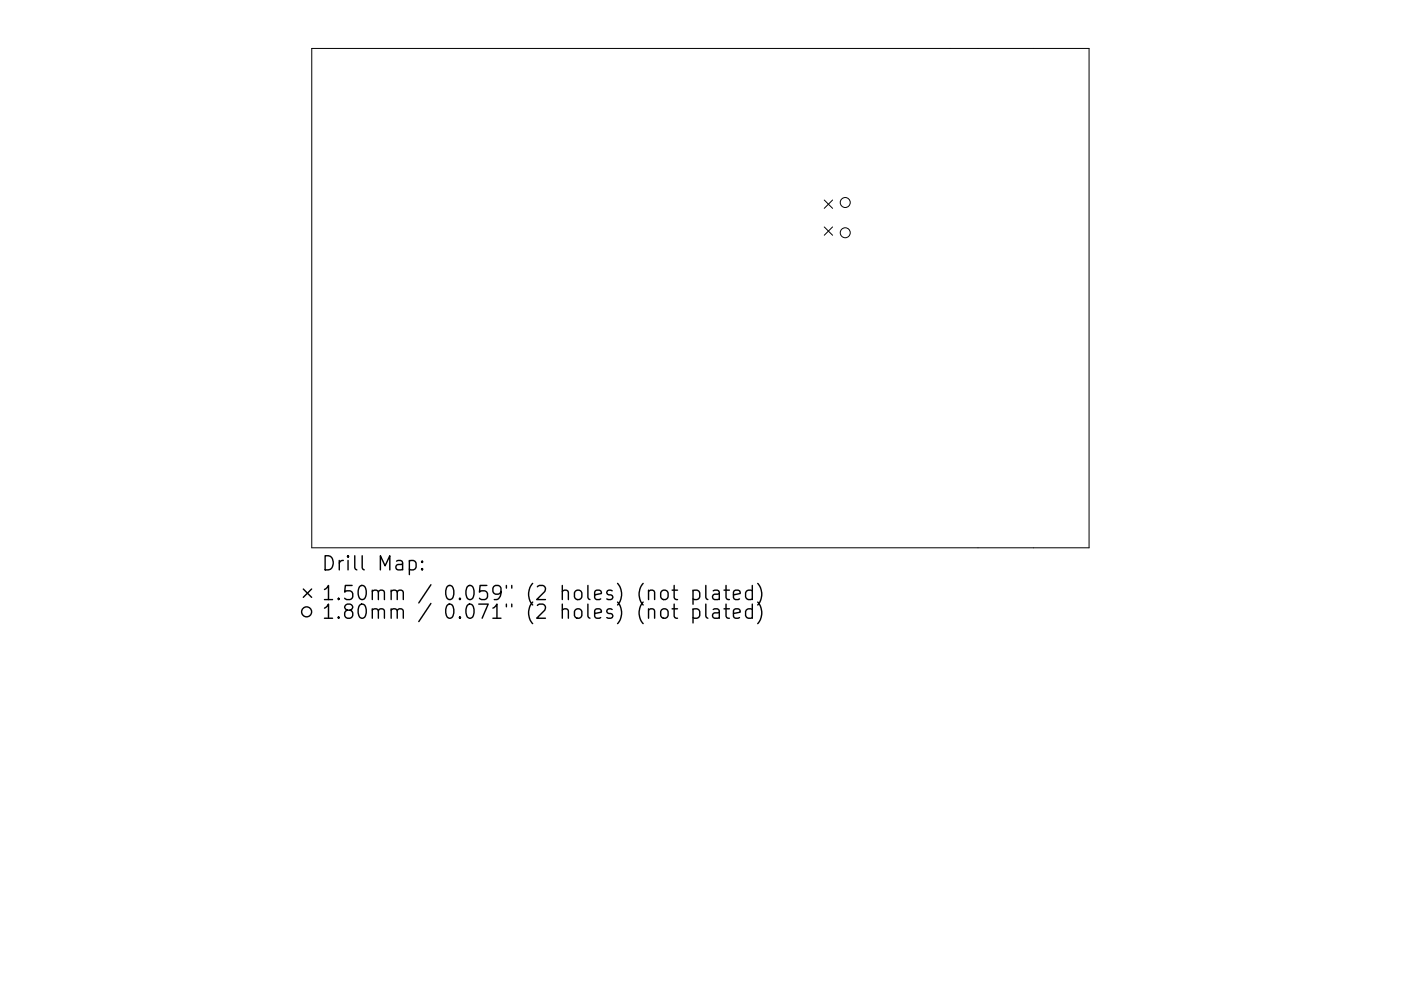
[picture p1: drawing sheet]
<svg xmlns="http://www.w3.org/2000/svg" width="297mm" height="210mm" viewBox="0 0 297 210" stroke-linecap="round" stroke-linejoin="round" font-family="sans-serif">
<defs><g id="words">
<g font-size="4.2">
<text x="68.1" y="121.1">Drill Map:</text>
<text x="68.1" y="127.4">1.50mm / 0.059&quot; (2 holes) (not plated)</text>
<text x="68.1" y="131.3">1.80mm / 0.071&quot; (2 holes) (not plated)</text>
</g>
</g></defs>
<g fill="none" stroke="#000" stroke-width=".21">
<path d="M66.1 10.3h164.8v105.9h-164.8zM174.8 42.4l1.7 1.8M174.8 48.1l1.7 1.8M176.5 42.4l-1.7 1.8M176.5 48.1l-1.7 1.8"/>
<circle cx="179.2" cy="49.4" r="1.06"/>
<circle cx="179.2" cy="43" r="1.06"/>
</g>
<g fill="none" stroke="#000" stroke-width=".3">
<path d="M86.8 119.1l.8-.2 .6 .6v.8l-.3 .5-.3 .1-.8-.1M89.5 119.1l.1 .1-.1 .1-.1-.1 .1-.1v.2M64.3 125l1.8 1.7M66.1 125l-1.8 1.7M89.5 120.6l.1 .2-.1 .1-.1-.1 .1-.2v.3M140.2 125.5a.81 .81 0 0 1 .8-.3 .81 .81 0 0 1 .6 .6v.8a.81 .81 0 0 1-.7 .6 .81 .81 0 0 1-.8-.6v-.8zM140.4 129.3a.81 .81 0 0 1 1.2 .4v.9a.81 .81 0 0 1-.7 .6 .81 .81 0 0 1-.8-.6v-.9zM142.5 125.2h1.1M142.5 129.2h1.1M142.9 124.2v2.6l.2 .3 .5 .1M142.9 128.2v2.5l.2 .3 .5 .2M146.9 125.4l.9-.2 .6 .6v.8l-.3 .5-.3 .1-.9-.1"/>
<path d="M146.9 129.3l.9-.1 .6 .5v.9l-.3 .4-.3 .2-.9-.2M146.9 125.2v3M146.9 129.2v3M149.6 124.2v2.6l.5 .4M149.6 128.2v2.5l.5 .5M151.2 125.4l.3-.2 .9 .2 .1 .2v1.6M151.2 129.3l.3-.1 .9 .1 .1 .3v1.6M152.5 125.9l-1 .2a.59 .59 0 0 0-.4 .5 .59 .59 0 0 0 .4 .6l1-.1M152.5 129.9l-1 .1a.59 .59 0 0 0-.4 .6 .59 .59 0 0 0 .4 .6l1-.2M153.5 125.2h1.1M153.5 129.2h1.1M153.9 124.2v2.6l.2 .3 .5 .1"/>
<path d="M153.9 128.2v2.5l.2 .3 .5 .2M155.5 126.2l1.4-.3-.1-.5-.9-.2-.4 .4v1.2l.1 .3 .3 .1 .9-.1M155.5 130.2l1.4-.3-.1-.6-.9-.1-.4 .4v1.1l.1 .3 .3 .2 .9-.2M159.5 125.4l-.9-.2-.5 .6v.8l.3 .5 .2 .1 .9-.1M159.5 129.3l-.9-.1-.5 .5v.9l.3 .4 .2 .2 .9-.2M159.5 124.2v3M159.5 128.2v3M160.6 123.8a3.4 3.4 0 0 1 0 4.6M160.6 127.7a3.4 3.4 0 0 1 0 4.6"/>
<circle cx="65" cy="129.8" r="1.06"/>
</g>
<use href="#words"/>
</svg>
